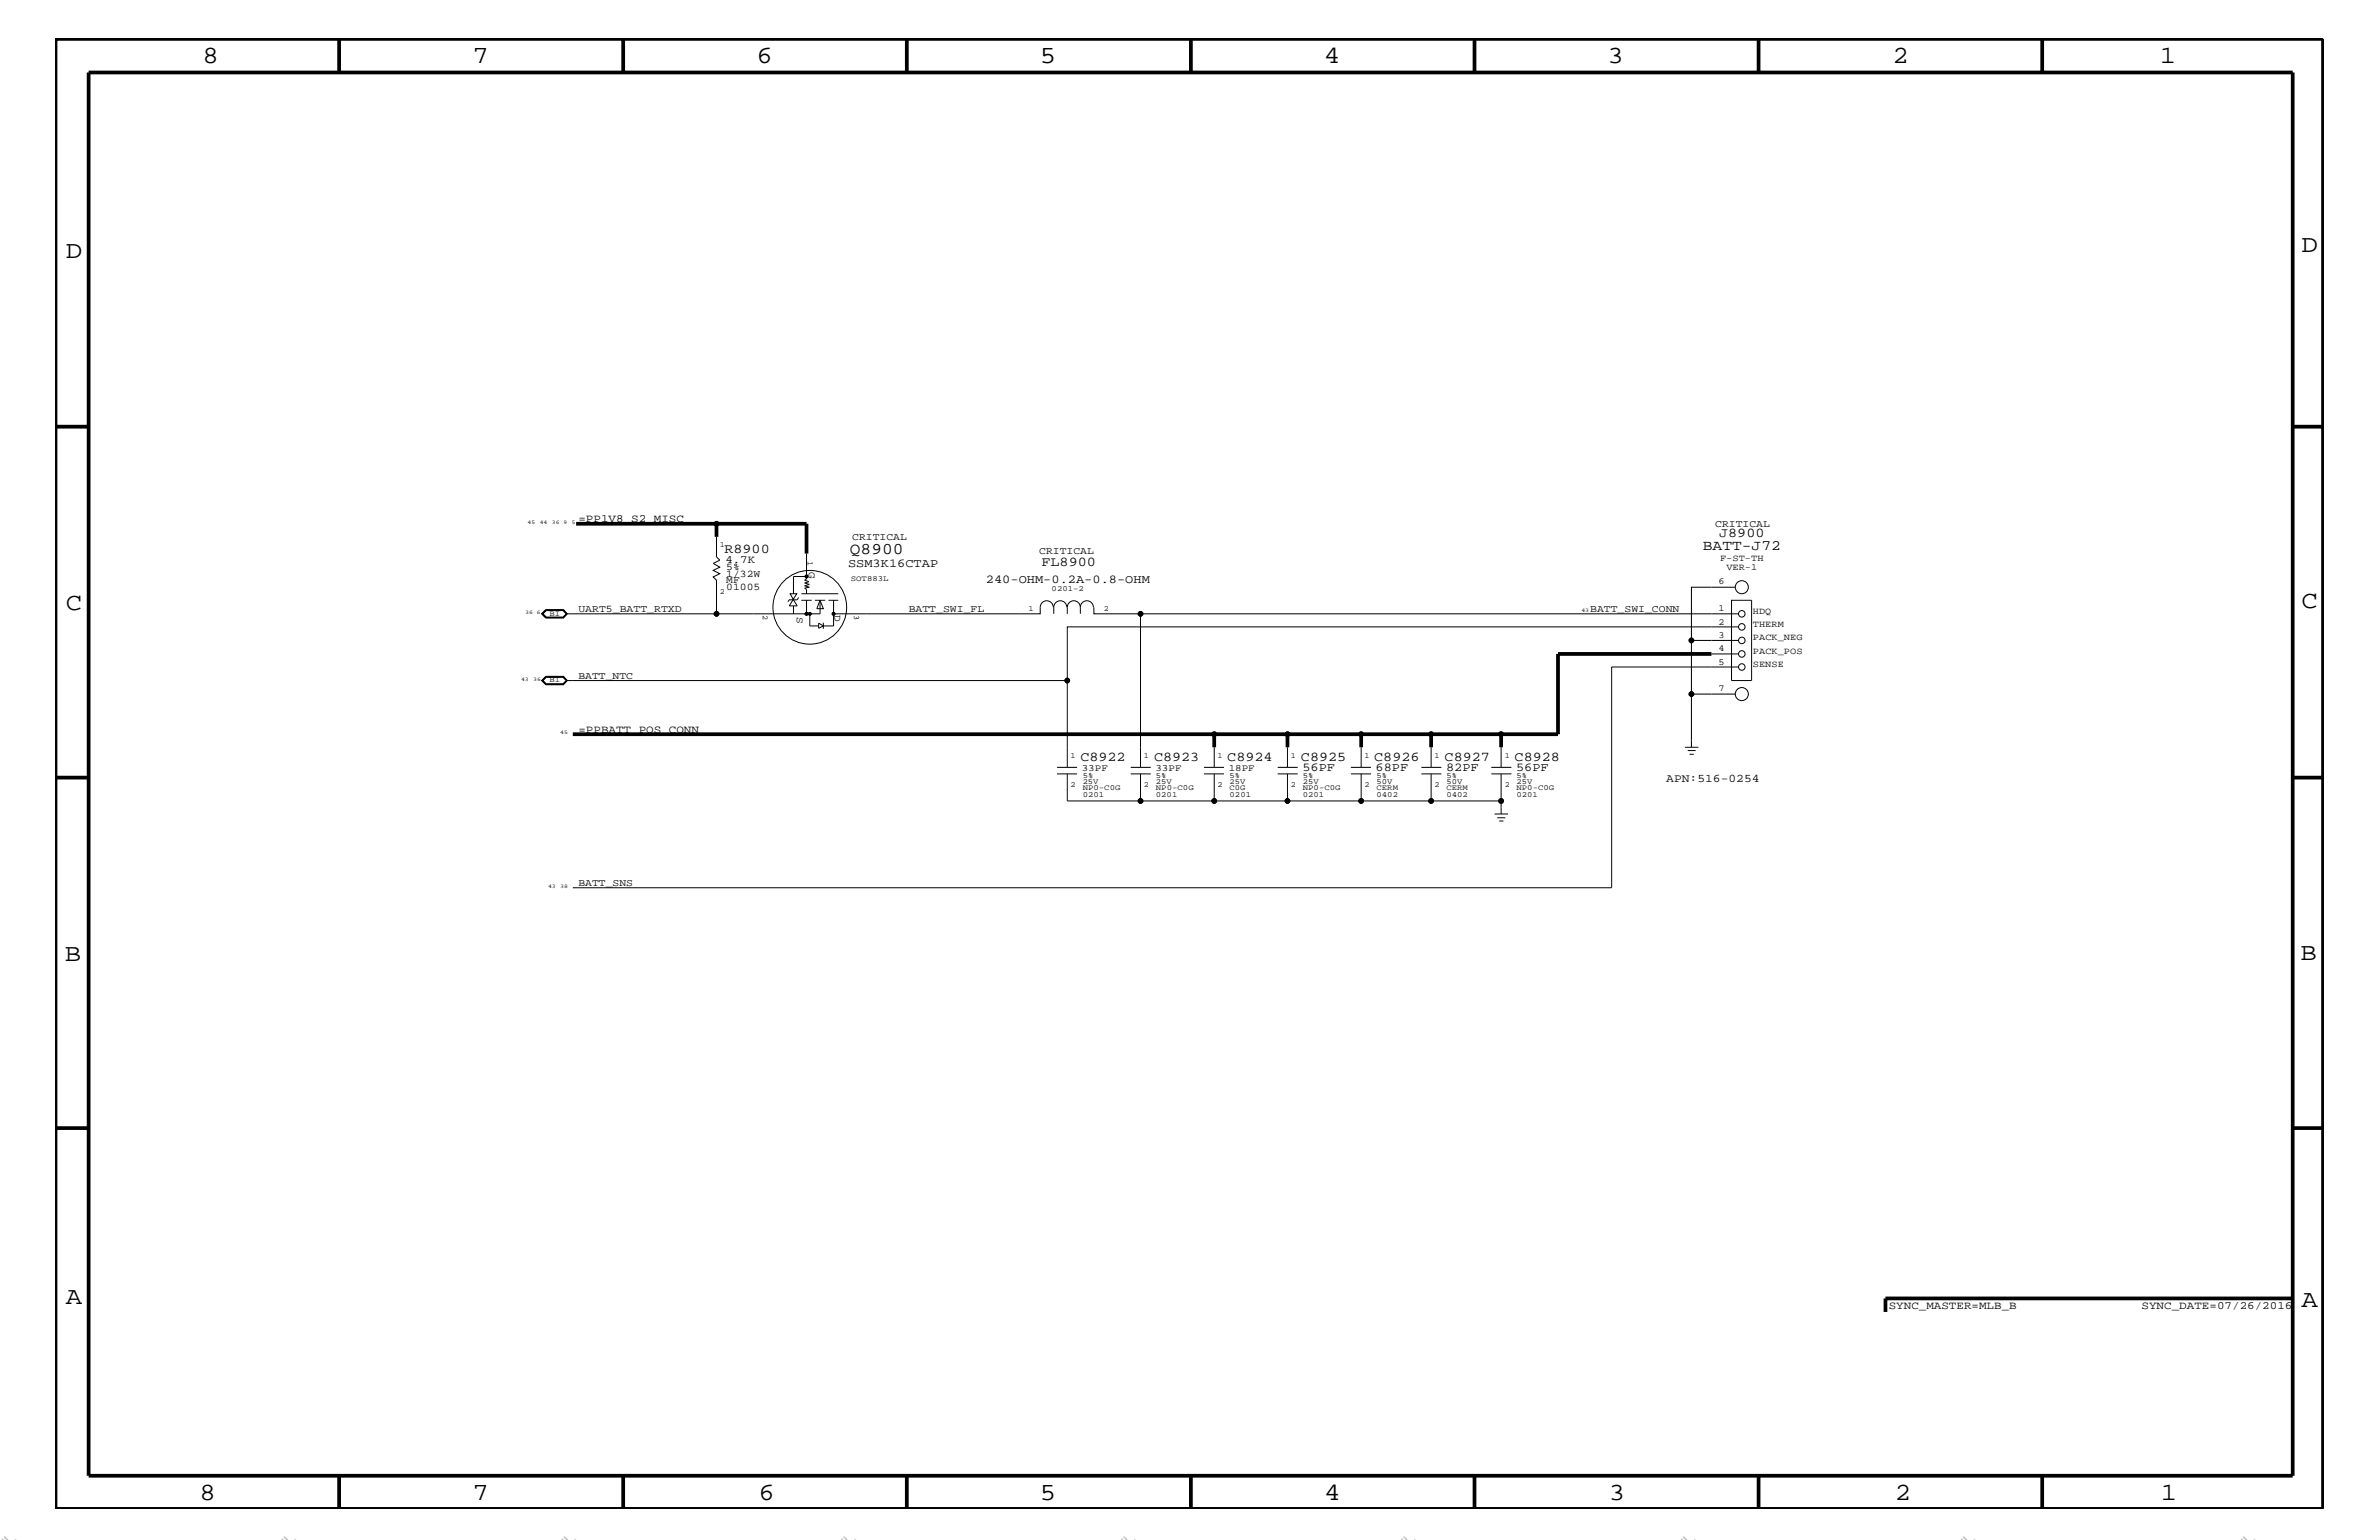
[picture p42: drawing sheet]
<svg xmlns="http://www.w3.org/2000/svg" width="432mm" height="279mm" viewBox="0 0 432 279" stroke-linecap="round" stroke-linejoin="round" font-family="sans-serif">
<defs><g id="words">
<g font-size="4.5">
<text x="36.7" y="11.5">8</text>
<text x="85.8" y="11.5">7</text>
<text x="137.3" y="11.5">6</text>
<text x="188.7" y="11.5">5</text>
<text x="240.3" y="11.5">4</text>
<text x="291.8" y="11.5">3</text>
<text x="343.5" y="11.5">2</text>
<text x="392" y="11.5">1</text>
<text x="11.9" y="46.8">D</text>
<text x="417.7" y="45.7">D</text>
<text x="11.9" y="110.6">C</text>
<text x="417.7" y="110.3">C</text>
<text x="11.8" y="174.3">B</text>
<text x="417.6" y="174.2">B</text>
<text x="11.9" y="236.7">A</text>
<text x="417.7" y="237.1">A</text>
<text x="36.2" y="272.1">8</text>
<text x="85.8" y="272.1">7</text>
<text x="137.7" y="272.1">6</text>
<text x="188.7" y="272.1">5</text>
<text x="240.4" y="272.1">4</text>
<text x="292" y="272.1">3</text>
<text x="343.9" y="272.1">2</text>
<text x="392.2" y="272.1">1</text>
</g>
<text font-size="3" x="154.3" y="100.4">Q8900</text>
<g font-size="2.8" fill="#b6b6b4">
<text x="0" y="279.4" transform="rotate(45 0 279.4)">=</text>
<text x="50.8" y="279.4" transform="rotate(45 50.8 279.4)">=</text>
<text x="101.6" y="279.4" transform="rotate(45 101.6 279.4)">=</text>
<text x="152.4" y="279.4" transform="rotate(45 152.4 279.4)">=</text>
<text x="203.2" y="279.4" transform="rotate(45 203.2 279.4)">=</text>
<text x="254" y="279.4" transform="rotate(45 254 279.4)">=</text>
<text x="304.8" y="279.4" transform="rotate(45 304.8 279.4)">=</text>
<text x="355.6" y="279.4" transform="rotate(45 355.6 279.4)">=</text>
<text x="406.4" y="279.4" transform="rotate(45 406.4 279.4)">=</text>
</g>
<text font-size="2.6" x="309.1" y="99.9">BATT-J72</text>
<g font-size="2.5">
<text x="131.5" y="100.4">R8900</text>
<text x="312" y="97.4">J8900</text>
<text x="189" y="102.7">FL8900</text>
<text x="196.1" y="138">C8922</text>
<text x="209.5" y="138">C8923</text>
<text x="222.8" y="138">C8924</text>
<text x="236.1" y="138">C8925</text>
<text x="249.4" y="138">C8926</text>
<text x="262.2" y="138">C8927</text>
<text x="274.9" y="138">C8928</text>
</g>
<g font-size="2.2">
<text x="153.9" y="102.9">SSM3K16CTAP</text>
<text x="178.9" y="105.7">240-OHM-0.2A-0.8-OHM</text>
<text x="236.4" y="139.8">56PF</text>
<text x="249.7" y="139.8">68PF</text>
<text x="262.5" y="139.8">82PF</text>
<text x="275.2" y="139.8">56PF</text>
</g>
<text font-size="2.1" x="302.4" y="141.8">APN:516-0254</text>
<g font-size="2">
<text x="105" y="94.8">=PP1V8_S2_MISC</text>
<text x="131.7" y="102.1">4.7K</text>
<text x="105" y="133">=PPBATT_POS_CONN</text>
<text x="342.8" y="237.4">SYNC_MASTER=MLB_B</text>
<text x="388.7" y="237.4">SYNC_DATE=07/26/2016</text>
</g>
<g font-size="1.9">
<text x="311.3" y="95.6">CRITICAL</text>
<text x="154.7" y="98">CRITICAL</text>
<text x="188.6" y="100.4">CRITICAL</text>
<text x="131.8" y="104.7">1/32W</text>
<text x="131.8" y="107.1">01005</text>
<text x="131.8" y="103.5">5%</text>
<text x="131.8" y="105.9">MF</text>
<text x="146.8" y="103.8" transform="rotate(90 146.8 103.8)">G</text>
<text x="105" y="111.1">UART5_BATT_RTXD</text>
<text x="144.6" y="112" transform="rotate(90 144.6 112)">S</text>
<text x="151.5" y="111.6" transform="rotate(90 151.5 111.6)">D</text>
<text x="164.9" y="111.1">BATT_SWI_FL</text>
<text x="288.6" y="111.1">BATT_SWI_CONN</text>
<text x="105" y="123.2">BATT_NTC</text>
<text x="105" y="160.8">BATT_SNS</text>
</g>
<g font-size="1.8">
<text x="196.3" y="139.8">33PF</text>
<text x="209.7" y="139.8">33PF</text>
<text x="223" y="139.8">18PF</text>
</g>
<g font-size="1.7">
<text x="312.2" y="101.7">F-ST-TH</text>
<text x="311.9" y="106">6</text>
<text x="313.4" y="103.5">VER-1</text>
<text x="311.9" y="110.9">1</text>
<text x="311.9" y="113.3">2</text>
<text x="318.2" y="111.4">HDQ</text>
<text x="318.2" y="113.7">THERM</text>
<text x="311.9" y="115.7">3</text>
<text x="311.9" y="118.1">4</text>
<text x="318.2" y="116.2">PACK_NEG</text>
<text x="318.2" y="118.6">PACK_POS</text>
<text x="311.9" y="125.4">7</text>
<text x="311.9" y="120.6">5</text>
<text x="318.2" y="121">SENSE</text>
</g>
<g font-size="1.4">
<text x="130.6" y="99.3">1</text>
<text x="146.6" y="101.8" transform="rotate(90 146.6 101.8)">1</text>
<text x="130.6" y="107.7">2</text>
<text x="154.4" y="105.4">SOT883L</text>
<text x="190.9" y="107.2">0201-2</text>
<text x="99.7" y="111.7">BI</text>
<text x="138.4" y="111.6" transform="rotate(90 138.4 111.6)">2</text>
<text x="155" y="111.6" transform="rotate(90 155 111.6)">3</text>
<text x="186.7" y="110.8">1</text>
<text x="200.3" y="110.8">2</text>
<text x="99.7" y="123.8">BI</text>
<text x="194.3" y="137.4">1</text>
<text x="207.6" y="137.4">1</text>
<text x="221" y="137.4">1</text>
<text x="234.3" y="137.4">1</text>
<text x="247.6" y="137.4">1</text>
<text x="260.3" y="137.4">1</text>
<text x="273.1" y="137.4">1</text>
<text x="194.3" y="142.9">2</text>
<text x="196.5" y="141.1">5%</text>
<text x="196.5" y="142.2">25V</text>
<text x="196.5" y="143.4">NP0-C0G</text>
<text x="207.6" y="142.9">2</text>
<text x="209.8" y="142.2">25V</text>
<text x="209.8" y="143.4">NP0-C0G</text>
<text x="209.8" y="141.1">5%</text>
<text x="221" y="142.9">2</text>
<text x="223.2" y="143.4">C0G</text>
<text x="223.2" y="141.1">5%</text>
<text x="223.2" y="142.2">25V</text>
<text x="234.3" y="142.9">2</text>
<text x="236.5" y="141.1">5%</text>
<text x="236.5" y="143.4">NP0-C0G</text>
<text x="236.5" y="142.2">25V</text>
<text x="247.6" y="142.9">2</text>
<text x="249.9" y="142.2">50V</text>
<text x="249.9" y="143.4">CERM</text>
<text x="249.9" y="141.1">5%</text>
<text x="260.3" y="142.9">2</text>
<text x="262.6" y="142.2">50V</text>
<text x="262.6" y="141.1">5%</text>
<text x="262.6" y="143.4">CERM</text>
<text x="273.1" y="142.9">2</text>
<text x="275.3" y="143.4">NP0-C0G</text>
<text x="275.3" y="142.2">25V</text>
<text x="275.3" y="141.1">5%</text>
<text x="196.5" y="144.6">0201</text>
<text x="209.8" y="144.6">0201</text>
<text x="223.2" y="144.6">0201</text>
<text x="236.5" y="144.6">0201</text>
<text x="249.9" y="144.6">0402</text>
<text x="262.6" y="144.6">0402</text>
<text x="275.3" y="144.6">0201</text>
</g>
<g font-size="1">
<text x="95.8" y="95">45</text>
<text x="98" y="95">44</text>
<text x="100.2" y="95">36 9</text>
<text x="103.8" y="95">5</text>
<text x="95.3" y="111.4">36 6</text>
<text x="287" y="111.1">43</text>
<text x="94.6" y="123.5">43</text>
<text x="96.8" y="123.5">36</text>
<text x="101.7" y="133.2">45</text>
<text x="99.5" y="161.1">43</text>
<text x="101.7" y="161.1">38</text>
</g>
</g></defs>
<g fill="none" stroke="#000" stroke-width=".18">
<path d="M130 97.4v3.6l.6 .6-1.1 .6 1.1 .7-1.1 .6 1.1 .6-1.1 .6 .5 .6v6.1M98.3 111.4l.8-.8h3.2l.7 .8-.7 .7h-3.2zM98.4 111.4l.7-.7h3.1l.8 .7-.8 .6h-3.1zM98.5 111.4l.6-.7h3.1l.7 .7-.7 .6h-3.1zM143.4 107.7l1.3 2.2h-1.4l1.3-2.2zM144 109.9v1.5M144.9 108.4l-.2 .4h-1.4l-.3 .4M145.5 108.9h1.8M145.5 107.7h6.6M146.4 104.6h-2.4v3.1M146.4 100.4v4.6l-.3 .3 .7 .2-.7 .3 .8 .2-.8 .3 .8 .2-.8 .2 .3 .3v.7M146.4 108.9v2.5"/>
<path d="M147 111.4v2.2h1.6M147.9 108.9h1.9M148.8 108.9v2.5h-46l-.6-.6h-3.1l-.5 .6 .5 .6h3.1l.6-.6M148.8 108.9l.6 1.5h-1.1zM149.4 113v1.1M150.4 108.9h1.7M151.3 108.9v4.7h-1.9l-.8-.5v.9l.8-.4M191.2 110.2a1.19 1.19 0 0 0-1.2-1.2 1.19 1.19 0 0 0-1.2 1.2v1.2h-37.5M193.6 110.2a1.19 1.19 0 0 0-1.2-1.2 1.19 1.19 0 0 0-1.1 1.2v1.2M196.1 110.2a1.19 1.19 0 0 0-1.2-1.2 1.19 1.19 0 0 0-1.2 1.2v1.2M196.1 110.2a1.19 1.19 0 0 1 1.2-1.2 1.19 1.19 0 0 1 1.2 1.2M196.1 110.2v1.2"/>
<path d="M198.5 110.2v1.2h8.5v27.8M207 111.4h108.6M307 116.2v19.4M310.6 118.6h5M314.3 108.9h3.6v14.6h-3.6zM315 106.5h-8v9.7h8.6M315.6 113.7h-121.9v9.8M98.3 123.5l.8-.8h3.2l.7 .8-.7 .7h-3.2zM99.1 122.8h3.1l.8 .7-.8 .6h-3.1l-.7-.6zM99.1 122.8h3.1l.7 .7-.7 .6h-3.1l-.6-.6zM102.8 123.5l-.6 .6h-3.1l-.5-.6 .5-.6h3.1l.6 .6h90.9v15.7M191.9 139.2h3.6"/>
<path d="M205.2 139.2h3.7M218.5 139.2h3.7M220.4 135.6v3.6M231.9 139.2h3.6M233.7 135.6v3.6M245.2 139.2h3.6M247.1 135.6v3.6M258 139.2h3.6M259.8 135.6v3.6M270.7 139.2h3.6M272.5 135.6v3.6M305.8 135.6h2.5"/>
<path d="M306.3 136.2h1.5M306.7 136.8h.7M307 125.9h8M315.6 121h-23.1v40.1h-188.5M191.9 140.4h3.6M193.7 140.4v4.9h13.3M205.2 140.4h3.7M207 140.4v4.9h13.4v-4.9M218.5 140.4h3.7M220.4 145.3h13.3M231.9 140.4h3.6M233.7 140.4v4.9h13.4v-4.9"/>
<path d="M245.2 140.4h3.6M247.1 145.3h12.7M258 140.4h3.6M259.8 140.4v4.9h12.7v-4.9M270.7 140.4h3.6M271.3 147.7h2.4M271.8 148.4h1.4M272.1 149h.8M272.5 145.3v2.4"/>
<circle cx="130" cy="95" r=".42"/>
<circle cx="130" cy="111.4" r=".42"/>
<circle cx="146.4" cy="104.6" r=".25"/>
<circle cx="146.4" cy="111.4" r=".25"/>
<circle cx="147" cy="110.2" r="6.7"/>
<circle cx="147" cy="111.4" r=".25"/>
<circle cx="151.3" cy="111.4" r=".25"/>
<circle cx="207" cy="111.4" r=".42"/>
<circle cx="307" cy="116.2" r=".42"/>
<circle cx="316.1" cy="106.5" r="1.19"/>
<circle cx="316.1" cy="118.6" r=".59"/>
<circle cx="316.1" cy="116.2" r=".59"/>
<circle cx="316.1" cy="111.4" r=".59"/>
<circle cx="316.1" cy="113.7" r=".59"/>
<circle cx="193.7" cy="123.5" r=".42"/>
<circle cx="220.4" cy="133.2" r=".42"/>
<circle cx="233.7" cy="133.2" r=".42"/>
<circle cx="247.1" cy="133.2" r=".42"/>
<circle cx="259.8" cy="133.2" r=".42"/>
<circle cx="272.5" cy="133.2" r=".42"/>
<circle cx="307" cy="125.9" r=".42"/>
<circle cx="316.1" cy="125.9" r="1.19"/>
<circle cx="316.1" cy="121" r=".59"/>
<circle cx="207" cy="145.3" r=".42"/>
<circle cx="220.4" cy="145.3" r=".42"/>
<circle cx="233.7" cy="145.3" r=".42"/>
<circle cx="247.1" cy="145.3" r=".42"/>
<circle cx="259.8" cy="145.3" r=".42"/>
<circle cx="272.5" cy="145.3" r=".42"/>
</g>
<g fill="#000">
<circle cx="130" cy="95" r=".42"/>
<circle cx="130" cy="111.4" r=".42"/>
<circle cx="146.4" cy="104.6" r=".25"/>
<circle cx="146.4" cy="111.4" r=".25"/>
<circle cx="147" cy="111.4" r=".25"/>
<circle cx="151.3" cy="111.4" r=".25"/>
<circle cx="207" cy="111.4" r=".42"/>
<circle cx="307" cy="116.2" r=".42"/>
<circle cx="193.7" cy="123.5" r=".42"/>
<circle cx="220.4" cy="133.2" r=".42"/>
<circle cx="233.7" cy="133.2" r=".42"/>
<circle cx="247.1" cy="133.2" r=".42"/>
<circle cx="259.8" cy="133.2" r=".42"/>
<circle cx="272.5" cy="133.2" r=".42"/>
<circle cx="307" cy="125.9" r=".42"/>
<circle cx="207" cy="145.3" r=".42"/>
<circle cx="220.4" cy="145.3" r=".42"/>
<circle cx="233.7" cy="145.3" r=".42"/>
<circle cx="247.1" cy="145.3" r=".42"/>
<circle cx="259.8" cy="145.3" r=".42"/>
<circle cx="272.5" cy="145.3" r=".42"/>
</g>
<g fill="none" stroke="#000" stroke-width=".68" stroke-linecap="butt">
<path d="M10.1 7.1h411.5v266.7h-411.5zM16.1 13.2h400v254.5h-400zM61.6 7.1v6.1M113.1 7.1v6.1M164.6 7.1v6.1M216.2 7.1v6.1M267.6 7.1v6.1M319.2 7.1v6.1M370.7 7.1v6.1M10.1 77.4h6M416.1 77.4h5.5M104.6 95h41.8v5.4"/>
<path d="M130 95v2.4M310.6 118.6h-27.8v14.6h-35.7M104 133.2h116.4v2.4M220.4 133.2h13.3M247.1 133.2h-13.4v2.4M247.1 133.2v2.4M259.8 133.2v2.4M272.5 133.2v2.4M10.1 141.1h6M416.1 141.1h5.5M10.1 204.7h6M416.1 204.7h5.5"/>
<path d="M416.1 235.6h-73.9v2.4M61.6 267.7v6.1M113.1 267.7v6.1M164.6 267.7v6.1M216.2 268v5.8M267.6 267.7v6.1M319.2 267.7v6.1M370.7 267.7v6.1"/>
</g>
<use href="#words"/>
</svg>
